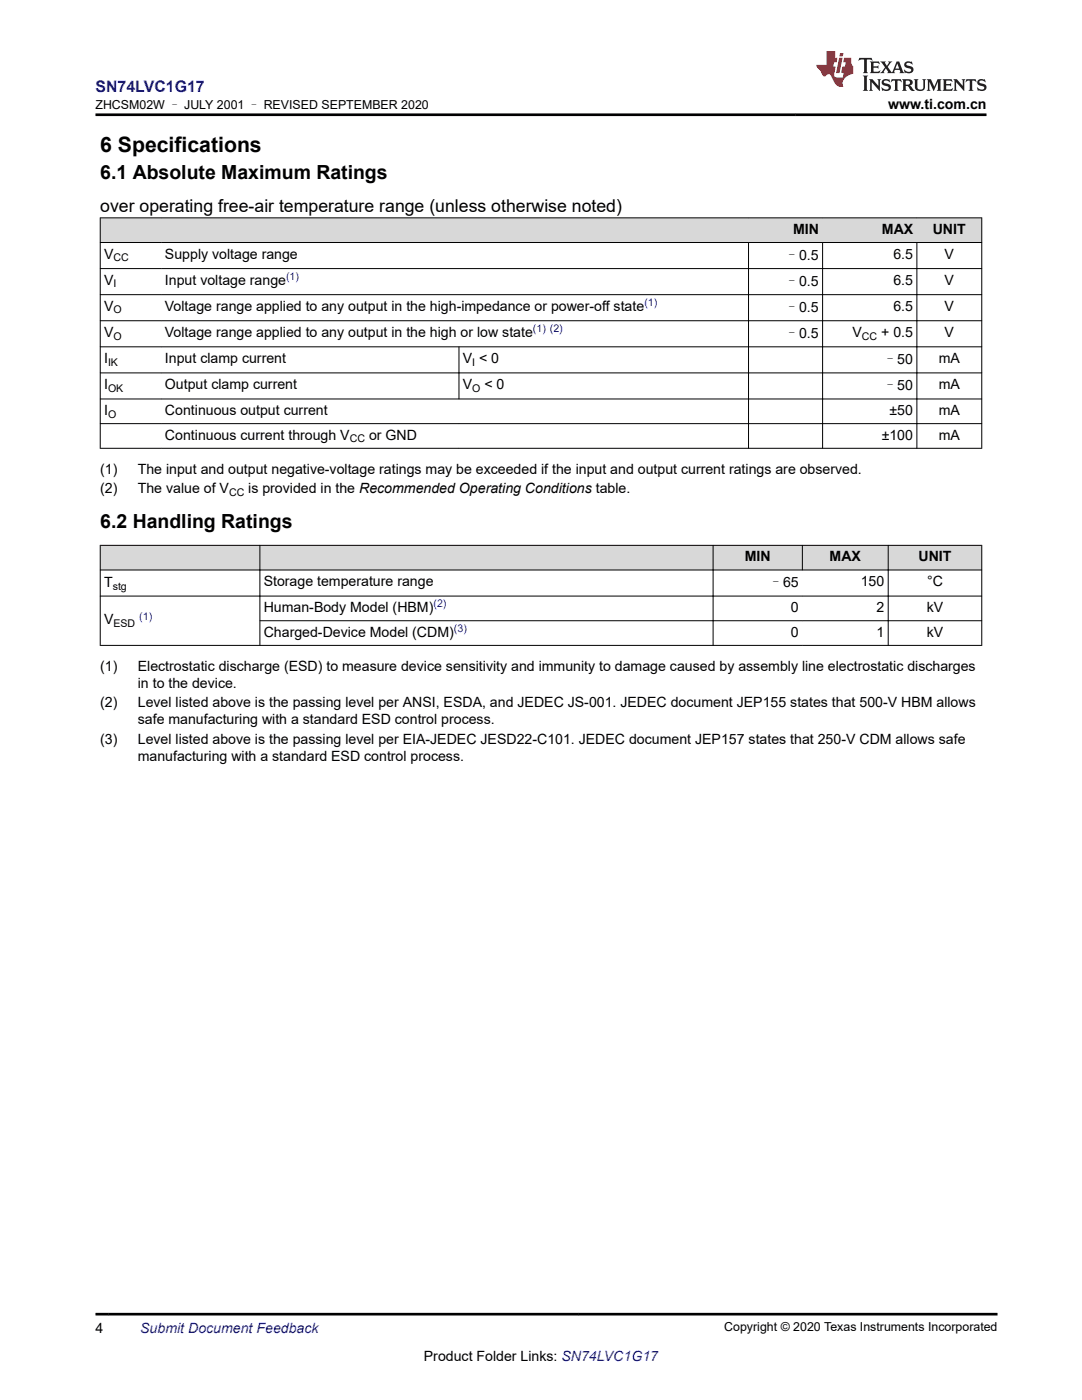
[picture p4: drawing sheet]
<svg xmlns="http://www.w3.org/2000/svg" width="216mm" height="279mm" viewBox="0 0 216 279" stroke-linecap="round" stroke-linejoin="round" font-family="sans-serif">
<defs><g id="words">
<text font-size="4.2" x="20" y="30.3">6 Specifications</text>
<g font-size="3.9">
<text x="20" y="35.7">6.1 Absolute Maximum Ratings</text>
<text x="20" y="105.4">6.2 Handling Ratings</text>
</g>
<text font-size="3.5" x="20" y="42.2">over operating free-air temperature range (unless otherwise noted)</text>
<text font-size="3.2" fill="#00f" x="19.1" y="18.3">SN74LVC1G17</text>
<g font-size="2.8">
<text x="177.2" y="21.7">www.ti.com.cn</text>
<text x="158.3" y="46.7">MIN</text>
<text x="176" y="46.7">MAX</text>
<text x="186.1" y="46.7">UNIT</text>
<text x="20.8" y="51.6">V</text>
<text x="32.9" y="51.6">Supply voltage range</text>
<text x="156.6" y="51.9">–0.5</text>
<text x="178.3" y="51.6">6.5</text>
<text x="188.5" y="51.6">V</text>
<text x="20.8" y="56.8">V</text>
<text x="32.9" y="56.8">Input voltage range</text>
<text x="156.6" y="57.1">–0.5</text>
<text x="178.3" y="56.8">6.5</text>
<text x="188.5" y="56.8">V</text>
<text x="20.8" y="62">V</text>
<text x="32.9" y="62">Voltage range applied to any output in the high-impedance or power-off state</text>
<text x="156.6" y="62.3">–0.5</text>
<text x="178.3" y="62">6.5</text>
<text x="188.5" y="62">V</text>
<text x="20.8" y="67.2">V</text>
<text x="32.9" y="67.2">Voltage range applied to any output in the high or low state</text>
<text x="156.6" y="67.5">–0.5</text>
<text x="170.1" y="67.2">V</text>
<text x="175.8" y="67.2">+ 0.5</text>
<text x="188.5" y="67.2">V</text>
<text x="20.8" y="72.4">I</text>
<text x="20.8" y="77.6">I</text>
<text x="32.9" y="72.4">Input clamp current</text>
<text x="32.9" y="77.6">Output clamp current</text>
<text x="92.3" y="72.4">V &lt; 0</text>
<text x="92.3" y="77.6">V</text>
<text x="96.7" y="77.6">&lt; 0</text>
<text x="176.2" y="72.7">–50</text>
<text x="176.2" y="77.9">–50</text>
<text x="187.3" y="77.6">mA</text>
<text x="187.3" y="72.4">mA</text>
<text x="20.8" y="82.8">I</text>
<text x="32.9" y="82.8">Continuous output current</text>
<text x="177.5" y="82.8">±50</text>
<text x="187.3" y="82.8">mA</text>
<text x="32.9" y="87.7">Continuous current through V</text>
<text x="73.6" y="87.7">or GND</text>
<text x="175.9" y="87.7">±100</text>
<text x="187.3" y="87.7">mA</text>
<text x="20" y="94.5">(1)</text>
<text x="27.5" y="94.5">The input and output negative-voltage ratings may be exceeded if the input and output current ratings are observed.</text>
<text x="20" y="98.5">(2)</text>
<text x="27.5" y="98.5">The value of V</text>
<text x="49.5" y="98.5">is provided in the Recommended Operating Conditions table.</text>
<text x="148.6" y="112">MIN</text>
<text x="165.5" y="112">MAX</text>
<text x="183.3" y="112">UNIT</text>
<text x="20.8" y="117.1">T</text>
<text x="52.6" y="116.9">Storage temperature range</text>
<text x="153.4" y="117.2">–65</text>
<text x="171.8" y="116.9">150</text>
<text x="185" y="116.9">°C</text>
<text x="20.8" y="124.6">V</text>
<text x="52.6" y="122.2">Human-Body Model (HBM)</text>
<text x="157.8" y="122.2">0</text>
<text x="174.9" y="122.2">2</text>
<text x="184.9" y="122.2">kV</text>
<text x="52.6" y="127.1">Charged-Device Model (CDM)</text>
<text x="157.8" y="127.1">0</text>
<text x="174.9" y="127.1">1</text>
<text x="184.9" y="127.1">kV</text>
<text x="20" y="133.9">(1)</text>
<text x="27.5" y="133.9">Electrostatic discharge (ESD) to measure device sensitivity and immunity to damage caused by assembly line electrostatic discharges</text>
<text x="27.5" y="137.3">in to the device.</text>
<text x="20" y="141.2">(2)</text>
<text x="27.5" y="141.2">Level listed above is the passing level per ANSI, ESDA, and JEDEC JS-001. JEDEC document JEP155 states that 500-V HBM allows</text>
<text x="20" y="148.5">(3)</text>
<text x="27.5" y="144.6">safe manufacturing with a standard ESD control process.</text>
<text x="27.5" y="148.5">Level listed above is the passing level per EIA-JEDEC JESD22-C101. JEDEC document JEP157 states that 250-V CDM allows safe</text>
<text x="27.5" y="151.9">manufacturing with a standard ESD control process.</text>
<text x="19" y="266">4</text>
<text x="84.6" y="271.7">Product Folder Links: SN74LVC1G17</text>
</g>
<text font-size="2.8" fill="#00f" x="28" y="266">Submit Document Feedback</text>
<g font-size="2.5">
<text x="19" y="21.8">ZHCSM02W – JULY 2001 – REVISED SEPTEMBER 2020</text>
<text x="144.5" y="265.7">Copyright © 2020 Texas Instruments Incorporated</text>
</g>
<g font-size="2.1">
<text x="22.6" y="52.2">CC</text>
<text x="22.6" y="57.4">I</text>
<text x="22.6" y="62.6">O</text>
<text x="22.6" y="67.8">O</text>
<text x="172" y="67.8">CC</text>
<text x="21.6" y="73">IK</text>
<text x="94.2" y="73">I</text>
<text x="21.6" y="78.2">OK</text>
<text x="21.6" y="83.4">O</text>
<text x="94.2" y="78.2">O</text>
<text x="69.8" y="88.3">CC</text>
<text x="45.7" y="99">CC</text>
<text x="22.5" y="117.7">stg</text>
<text x="22.6" y="125.2">ESD</text>
</g>
<g font-size="2.1" fill="#00f">
<text x="57.1" y="55.9">(1)</text>
<text x="128.6" y="61.1">(1)</text>
<text x="106.4" y="66.3">(1) (2)</text>
<text x="27.8" y="123.7">(1)</text>
<text x="86.5" y="121.2">(2)</text>
<text x="90.6" y="126.1">(3)</text>
</g>
</g></defs>
<g fill="#d8d8d8">
<path d="M20 43.5h175.9v4.9h-175.9z" fill-rule="evenodd"/>
<path d="M20.1 43.5h12.1v4.8h-12.1z" fill-rule="evenodd"/>
<path d="M32.2 43.5h117.2v4.8h-117.2z" fill-rule="evenodd"/>
<path d="M149.4 43.5h14.7v4.8h-14.7z" fill-rule="evenodd"/>
<path d="M164.1 43.5h18.9v4.8h-18.9z" fill-rule="evenodd"/>
<path d="M183 43.5h12.8v4.8h-12.8z" fill-rule="evenodd"/>
</g>
<g fill="none" stroke="#000" stroke-width=".2">
<path d="M19.9 43.5h176.1M19.9 48.4h176.1M19.9 53.6h176.1M19.9 58.8h176.1M20 43.4v46.1M149.4 48.3v41.2M164.1 48.3v41.2M183 48.3v41.2M195.9 43.4v46.1M19.9 64h176.1M19.9 69.2h176.1M19.9 74.4h176.1"/>
<path d="M19.9 79.6h176.1M91.6 69.2v10.5M19.9 84.5h176.1M19.9 89.5h176.1"/>
</g>
<g fill="#d8d8d8">
<path d="M20 108.8h175.9v5h-175.9z" fill-rule="evenodd"/>
<path d="M20.1 108.9h31.7v4.8h-31.7z" fill-rule="evenodd"/>
<path d="M51.9 108.9h90.3v4.8h-90.3z" fill-rule="evenodd"/>
<path d="M142.4 108.9h17.6v4.8h-17.6z" fill-rule="evenodd"/>
<path d="M160.2 108.9h17v4.8h-17z" fill-rule="evenodd"/>
<path d="M177.3 108.9h18.5v4.8h-18.5z" fill-rule="evenodd"/>
</g>
<path d="M19.9 108.8h176.1M19.9 113.8h176.1M19.9 119h176.1M20 108.8v20.1M51.9 108.8v20.1M142.3 108.8v20.1M160.1 108.8v5M177.2 108.8v20.1M195.9 108.8v20.1M19.9 128.8h176.1M51.8 123.9h144.2" fill="none" stroke="#000" stroke-width=".2"/>
<path d="M171.5 11.6l-.2 .5 .5-.2h.6v.1v2.2l-.2 .4h1l-.2-.4v-2.2v-.1h.5l.6 .2-.2-.5zM173.6 12.3l.2 .4v1.5l-.2 .4h1.9l.1-.6a1.08 1.08 0 0 1-1.3 .2v-.7h.6l.4 .2v-.7l-.4 .2h-.6v-.5l.2-.2a1 1 0 0 1 1 .3l-.1-.5zM175.7 12.3l.9 1.1-1 1.2h.9l-.2-.2 .5-.8 .4 .8-.2 .2h1.6l-.2-.2 .2-.5h.9l.1 .5-.1 .2h.9l-.2-.3-.8-2h-.5l-.9 2.2-.9-1.1 .9-1.1h-.8l.2 .2-.4 .6-.4-.6 .2-.2zM179 12.7l.4 1h-.7zM180.7 12.4a.65 .65 0 0 0-.2 .7 .65 .65 0 0 0 .6 .5l.6 .1 .1 .3a.79 .79 0 0 1-.7 .4 .79 .79 0 0 1-.7-.5l.1 .7 .2-.1a.93 .93 0 0 0 1.1 .1 .93 .93 0 0 0 .4-1 1.46 1.46 0 0 0-1.2-.6l-.1-.3a1.09 1.09 0 0 1 1.2 .2l-.2-.6-.1 .1-.5-.2zM172.2 15.1l.2 .4v2.2l-.2 .4h1l-.2-.4v-2.2l.2-.4zM173.4 15.8l.2 .4v1.5l-.2 .4h.8l-.3-.4 .1-1.3 1.6 1.8v-2l.2-.4h-.7l.1 .2 .1 1.1-1.2-1.3zM176.2 15.9a.65 .65 0 0 0-.2 .8 .65 .65 0 0 0 .6 .4l.6 .2 .1 .2a.79 .79 0 0 1-.7 .4 .79 .79 0 0 1-.7-.5l.1 .7 .2-.1a.93 .93 0 0 0 1.1 .1 .93 .93 0 0 0 .4-.9 1.46 1.46 0 0 0-1.2-.6l-.1-.4a1.09 1.09 0 0 1 1.2 .2l-.1-.6-.2 .1-.5-.1zM177.9 15.8l-.1 .6a.63 .63 0 0 1 .8-.3v1.6l-.3 .4h1l-.2-.4v-1.6a.66 .66 0 0 1 .8 .3l-.1-.6zM180 15.8l.2 .4v1.5l-.2 .4h1l-.2-.2-.1-.7h.5l.1 .2a.79 .79 0 0 0 1.2 .6l-1-.9a.61 .61 0 0 0 .6-.6 .61 .61 0 0 0-.5-.7zM180.8 16.1h.1a.47 .47 0 0 1 .5 .1 .47 .47 0 0 1 .1 .5l-.1 .1-.7 .1zM182.3 15.8l.2 .2a2.27 2.27 0 0 0 .4 2 1.04 1.04 0 0 0 1.7-.7v-1.3l.2-.2h-.8l.2 .4v1.1a.6 .6 0 0 1-.6 .6 .6 .6 0 0 1-.6-.6v-1.1l.3-.4zM184.9 15.8l.2 .4v1.5l-.2 .4h.8l-.3-.4v-1.4l.9 1.9 .9-1.9v1.4l-.3 .4h1l-.2-.4v-1.5l.2-.4h-.8l-.7 1.5-.6-1.5zM188.1 15.8l.2 .4v1.5l-.2 .4h1.9l.1-.6a1.09 1.09 0 0 1-1.3 .2v-.7h.6l.4 .2v-.6l-.4 .2h-.6v-.6l.2-.1a1.01 1.01 0 0 1 1 .3l-.1-.6zM190.2 15.8l.3 .4v1.5l-.3 .4h.8l-.2-.4v-1.3l1.6 1.8v-2l.2-.4h-.7l.2 .2v1.1l-1.2-1.3zM192.8 15.8l-.1 .6a.63 .63 0 0 1 .8-.3v1.6l-.3 .4h1l-.2-.4v-1.6a.66 .66 0 0 1 .8 .3l-.1-.6zM195.2 15.9a.65 .65 0 0 0-.2 .8 .65 .65 0 0 0 .6 .4l.6 .2 .2 .2a.79 .79 0 0 1-.7 .4 .79 .79 0 0 1-.7-.5l.1 .7 .2-.1a.93 .93 0 0 0 1 .1 .93 .93 0 0 0 .5-.9 1.46 1.46 0 0 0-1.3-.6v-.4a1.09 1.09 0 0 1 1.2 .2l-.2-.6-.2 .1-.5-.1z" fill="#231f20"/>
<path d="M164.9 10.2v2.8h-2l.1 .3 .8 1a.95 .95 0 0 0 1 .9 .59 .59 0 0 1 .5-.4 .59 .59 0 0 1 .5 .4l.4 .7a1.59 1.59 0 0 0 2.1 1.4 1.61 1.61 0 0 1 1-2.3l1-.3-.1-1.5a1.59 1.59 0 0 1-.3-1.7h-1.5l-.2 .9h.6l-.2 .9h-.5l-.2 1v.2l.4 .1-.1 .9h-.7a.73 .73 0 0 1-1-.7l.3-1.5h-.5l.1-.9h.5l.2-.9h-.5v-1.3zM167.4 11.5l-.6 3.1h.7l.6-3.1zM167.6 10.6l-.1 .6h.7l.1-.6z" fill="#ed1c24"/>
<path d="M19 22.9h177.8M19 262.3h180" fill="none" stroke="#000" stroke-width=".53"/>
<use href="#words"/>
</svg>
